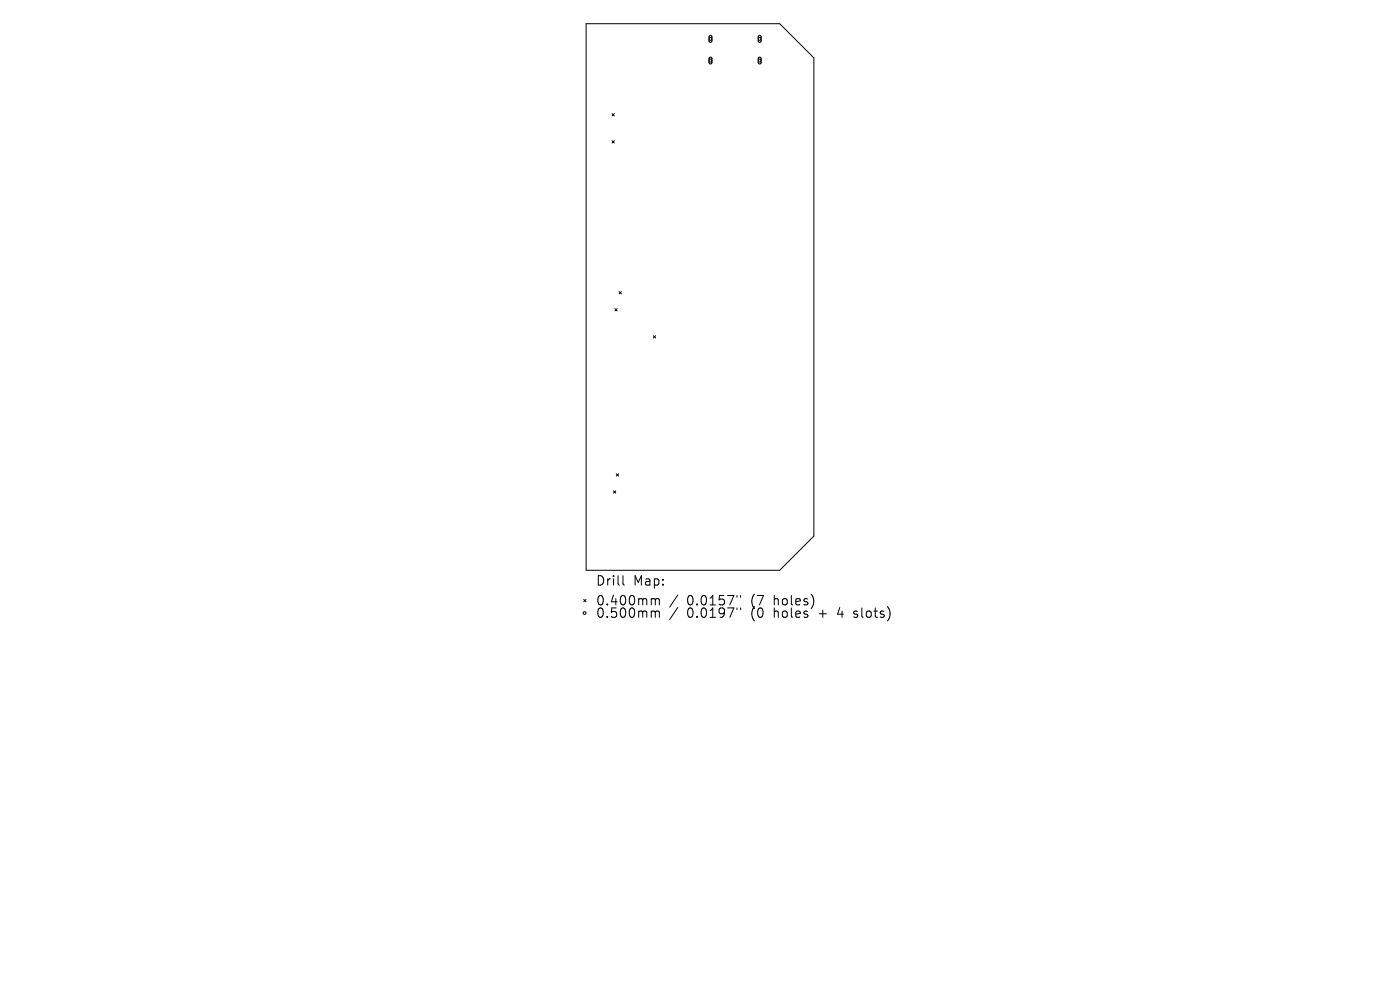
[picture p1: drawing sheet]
<svg xmlns="http://www.w3.org/2000/svg" width="297mm" height="210mm" viewBox="0 0 297 210" stroke-linecap="round" stroke-linejoin="round" font-family="sans-serif">
<defs><g id="words">
<g font-size="2.8">
<text x="126.3" y="124.5">Drill</text>
<text x="134.3" y="124.5">Map:</text>
<text x="126.3" y="128.7">0.400mm</text>
<text x="126.3" y="131.3">0.500mm</text>
<text x="145.8" y="128.7">0.0157&quot;</text>
<text x="145.8" y="131.3">0.0197&quot;</text>
<text x="159.5" y="128.7">(7</text>
<text x="159.5" y="131.3">(0</text>
<text x="164.4" y="128.7">holes)</text>
<text x="164.4" y="131.3">holes</text>
<text x="174.2" y="131.3">+</text>
<text x="178.4" y="131.3">4</text>
<text x="182" y="131.3">slots)</text>
</g>
</g></defs>
<g fill="none" stroke="#000" stroke-width=".21">
<path d="M124.3 5h41.1l7.3 7.3v101.4l-7.3 7.3h-41.1zM129.8 24.1l.5 .5M129.8 29.8l.5 .5M130.3 24.1l-.5 .5M130.3 29.8l-.5 .5M130.4 65.5l.5 .5M130.9 65.5l-.5 .5M131.4 61.9l.4 .4M131.8 61.9l-.4 .4M138.6 71.2l.5 .5M139.1 71.2l-.5 .5M130.1 104.1l.5 .5"/>
<path d="M130.6 104.1l-.5 .5M130.7 100.5l.5 .5M131.2 100.5l-.5 .5M123.8 127.2l.5 .4M124.3 127.2l-.5 .4M132.2 122.1v1.7l.2 .3M138.4 127h.3l.3 .3M138.4 129.6h.3l.3 .3M139 127.3l.3-.3 .5 .1 .1 1.2M139 127.3v1M139 129.9v1.1M139 129.9l.3-.3 .5 .1 .1 1.3"/>
<path d="M143.8 126.2l-1.7 2.6M143.8 128.9l-1.7 2.5M156.4 126.3v.4M156.4 129v.3M157.1 126.3v.4M157.1 129v.3M181.1 130.9l.2 .1M181.2 129.7v.5"/>
<circle cx="150.7" cy="8.3" r=".3"/>
<circle cx="150.7" cy="12.8" r=".3"/>
<circle cx="161.2" cy="8.3" r=".3"/>
<circle cx="161.2" cy="12.8" r=".3"/>
<circle cx="124" cy="130" r=".3"/>
</g>
<path d="M150.5 7.6l.3-.1 .2 .3v.9l-.2 .3-.4-.3zM150.5 12.2l.3-.1 .2 .3v.9l-.2 .3-.4-.3zM160.9 7.6l.4-.1 .2 .3v.9l-.3 .3-.3-.3zM160.9 12.2l.4-.1 .2 .3v.9l-.3 .3-.3-.3z" fill="none" stroke="#000" stroke-width=".24"/>
<use href="#words"/>
</svg>
